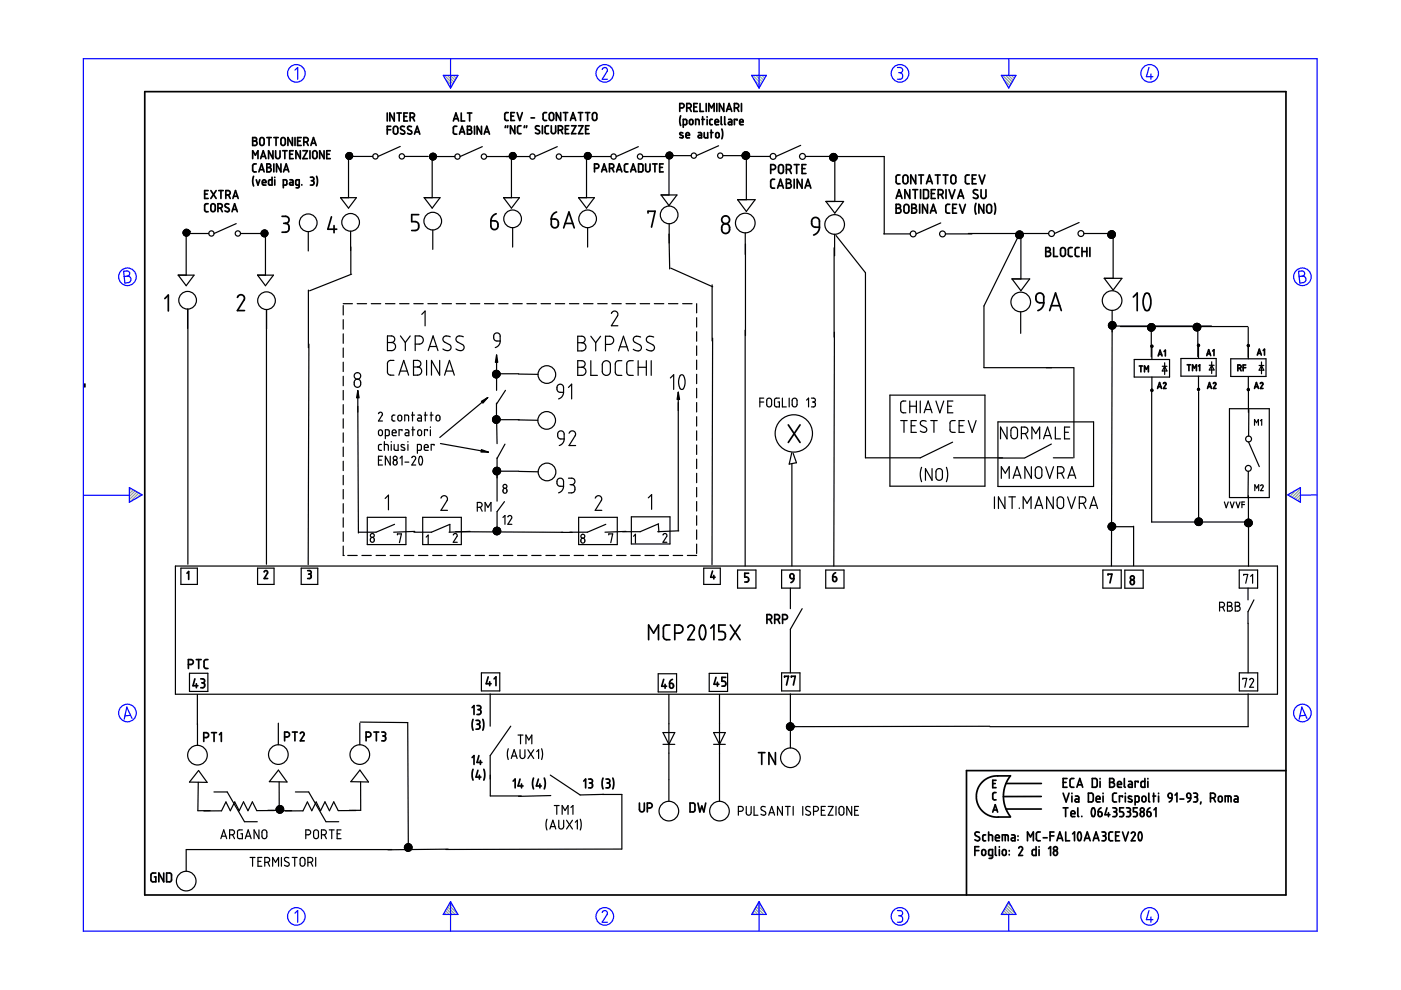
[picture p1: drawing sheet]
<svg xmlns="http://www.w3.org/2000/svg" width="297mm" height="210mm" viewBox="0 0 297 210" stroke-linecap="round" stroke-linejoin="round" font-family="sans-serif">
<g fill="none" stroke="#6c9" stroke-width=".25">
<path d="M94.2 16l1.8 1.8M94.5 16.8l1.3 1.4M94.8 16l1.5 1.4M95.3 18.3l.3 .3M95.5 16l1 1M96.1 16l.6 .6M96.7 16l.3 .2M159.6 16l1.8 1.8M159.9 16.8l1.3 1.4M160.3 16l1.4 1.4M160.7 18.3l.3 .3M160.9 16l1 1"/>
<path d="M161.5 16l.6 .6M162.1 16l.2 .2M212.6 16l1.8 1.8M212.8 16.8l1.3 1.4M213.2 16l1.4 1.4M213.7 18.3l.2 .3M213.8 16l1 1M214.4 16l.7 .6M215.1 16l.2 .2M27.5 103.4h-.1M27.9 103.6l-.5 .4M28.3 103.8l-.9 .9"/>
<path d="M28.7 104.1l-1.3 1.2M29 104.3l-1.6 1.6M29.4 104.5l-1.8 1.9M29.8 104.8l-.8 .8M273.4 104.7l-.3 .3M274.9 103.9l-1.4 1.3M275.7 103.6l-1.8 1.9M275.7 106.1l-.2 .3M275.7 105.5l-.6 .6M275.7 104.9l-1 1M275.7 104.2l-1.4 1.5M94 193.8v.1"/>
<path d="M94.2 193.5l.4 .4M94.4 193.1l.9 .8M94.7 192.7l1.2 1.2M94.9 192.3l1.6 1.6M95.1 191.9l1.9 1.9M95.4 191.5l.8 .8M159.4 193.8v.1M159.6 193.5l.4 .4M159.9 193.1l.8 .8M160.1 192.7l1.2 1.2M160.3 192.3l1.6 1.6M160.5 191.9l1.9 1.9"/>
<path d="M160.8 191.5l.8 .8M212.3 193.8v.1M212.6 193.5l.4 .4M212.8 193.1l.8 .8M213 192.7l1.2 1.2M213.2 192.3l1.6 1.6M213.5 191.9l1.8 1.9M213.7 191.5l.8 .8"/>
</g>
<g fill="none" stroke="#000" stroke-width=".36">
<path d="M30.7 19.4h241.9v170.4h-241.9zM53.6 29.2h.6l.2 .2-.1 .4-.3 .1 .4 .1 .1 .3-.1 .4-.2 .1h-.6zM53.6 29.9h.4M53.6 33.6v-1.6l.5 .9 .6-.9v1.6M53.8 37.4l-.2 .9 .2 1.1M54.3 34.8h-.5l-.2 .3v1.2l.7 .1M54.3 38.1l.4 1.1 .4-1.1M54.9 36.4l.6-1.6 .5 1.6M55 36h.9M55.2 29.3l.4-.1 .4 .3v.9l-.3 .4h-.4l-.2-.3zM55.3 33.6l.5-1.6 .6 1.6M55.4 33.2h.8"/>
<path d="M55.6 38.7h.8l-.2-.5-.2-.1-.3 .2-.1 .7 .2 .2h.6M56.6 34.8h.5l.3 .3v.2l-.4 .2 .3 .1 .2 .3-.3 .5h-.6zM56.6 29.2h.9M56.6 35.5h.4M57 29.2v1.6M57.7 37.6v1.6h-.6l-.2-.2 .1-.8 .7-.1M57.9 32v1.6l-1-1.6v1.6M58.1 29.2h.9M58.1 34.8v1.6M58.3 37.6v.1M58.3 38.1v1.1M58.4 32v1.3l.4 .3h.3l.3-.3v-1.3"/>
<path d="M58.5 29.2v1.6M59.6 34.8v1.6l-1-1.6v1.6M59.7 29.3l.5-.1 .3 .3v.9l-.3 .4h-.4l-.2-.3v-1zM59.9 32h1M60.1 39.2l.7-.1v-.8l-.1-.1-.6-.1v1.7M60.1 36.4l.6-1.6 .5 1.6M60.3 36h.8M60.4 32v1.6M61.4 32.7h.6M61.5 38.1h.5l.1 .2v.9h-.4a.28 .28 0 0 1-.3-.2 .28 .28 0 0 1 .3-.3h.4M62 29.2v1.6l-1-1.6v1.6M62.2 32h-.8v1.6h.8"/>
<path d="M62.5 29.2v1.6M63.1 29.9h.6M63.4 39.2l-.7-.1 .1-.9 .6-.1v1.5l-.2 .2h-.4M63.7 32v1.6l-1-1.6v1.6M63.9 29.2h-.8v1.6h.8M64 39.2h.1M64.2 32h1l-1 1.6h1M64.4 30.1h.5l.4-.2v-.4l-.1-.3h-.8v1.6M65 30.1l.3 .7M65.7 32v1.6M65.8 37.6h.5a.37 .37 0 0 1 .3 .4 .37 .37 0 0 1-.4 .3M65.9 30.8l.6-1.6 .5 1.6"/>
<path d="M66 38.3h.2M66.1 30.4h.8M66.2 38.3l.3 .2v.5l-.2 .2h-.5M66.4 32.1l.4-.1 .4 .3v1l-.3 .3h-.4l-.2-.3zM67.1 37.4l.2 .7-.2 1.3M68.7 32v1.6l-.9-1.6v1.6M69.3 32.7h.5M70 32h-.7v1.6h.7M82.1 24v1.7M82.1 27.5h.7M82.8 26.8h-.7v1.6M83.5 27l.5-.2 .3 .3v.9l-.3 .4h-.3l-.3-.3z"/>
<path d="M83.6 24v1.7l-.9-1.7v1.7M84.2 24h.9M84.6 24v1.7M85.6 24.7h.6M85.7 26.9l-.6-.1-.2 .4 .1 .2 .7 .4 .1 .5-.5 .1-.4-.1M86.4 24h-.8v1.7h.8M87 24.9h.5l.3-.2 .1-.4-.2-.3h-.7v1.7M87.2 26.9l-.6-.1-.2 .4 .8 .6 .1 .5-.5 .1-.4-.1M87.5 24.9l.4 .8M87.9 28.4l.6-1.6 .5 1.6M88.1 28h.8M96.1 25.7l.6-1.7 .5 1.7"/>
<path d="M96.3 25.2h.8M96.9 26.8h-.6l-.2 .3 .1 1.2 .7 .1M97.4 28.4l.6-1.6 .5 1.6M97.6 28h.8M97.8 24v1.7h.7M99.1 26.8l.7 .1a.38 .38 0 0 1 .1 .4 .38 .38 0 0 1-.3 .2l.3 .2 .1 .5-.3 .2h-.6zM99.1 24h.9M99.1 27.5h.5M99.6 24v1.7M100.6 26.8v1.6M102.1 26.8v1.6l-.9-1.6v1.6M102.7 28.4l.5-1.6 .6 1.6"/>
<path d="M102.8 28h.8M107.2 26.7l-.1 .4M107.7 26.7l-.1 .4M107.8 23.9h-.6l-.2 .3 .1 1.2 .2 .1h.5M108.3 24.6h.6M109.1 23.9h-.8v1.6h.8M109.2 26.7v1.6l-1-1.6v1.6M109.6 23.9l.6 1.6 .5-1.6M110.5 26.7h-.5l-.3 .3 .1 1.2 .2 .1h.5M111.2 26.7l-.1 .4M111.7 26.7l-.1 .4M112.6 25h.7"/>
<path d="M114.3 26.8l-.5-.1-.2 .1-.1 .3 .9 .6v.5l-.5 .1-.4-.1M115 26.7v1.6M115.9 23.9h-.5l-.3 .3 .1 1.2 .2 .1h.5M116.3 26.7h-.5l-.2 .3v1.2l.2 .1h.5M116.6 24l.4-.1 .3 .2 .1 1-.3 .4h-.4l-.2-.2v-1.1zM116.9 26.7v1.3l.3 .3h.3l.3-.2v-1.4M118.4 27.6h.5l.3-.2 .1-.4-.1-.2-.8-.1v1.6M118.9 23.9v1.6l-1-1.6v1.6M118.9 27.6l.4 .7M119.4 23.9h1M119.9 27.4h.5M119.9 23.9v1.6"/>
<path d="M120.6 26.7h-.7v1.6h.7M120.9 25.5l.6-1.6 .6 1.6M121.1 25.1h.8M121.2 26.7h.9l-.9 1.6h.9M122.6 23.9h.9M122.7 26.7h.9l-.9 1.6h.9M123.1 23.9v1.6M124.1 23.9h1M124.2 27.4h.5M124.6 23.9v1.6M124.9 26.7h-.7v1.6h.7M125.7 24.1l.5-.2 .3 .3v1l-.3 .3h-.3l-.3-.2z"/>
<path d="M126 35.7l.8-.1 .2-.4-.2-.3-.8-.1v1.6M127.6 36.4l.5-1.6 .6 1.6M127.7 36h.8M129.2 35.7l.8-.1 .2-.4-.2-.4h-.8v1.6M129.8 35.7l.4 .7M130.7 36.4l.6-1.6 .5 1.6M130.9 36h.8M133.1 34.8h-.4l-.3 .3v1.1l.3 .2h.4M133.7 36.4l.6-1.6 .5 1.6M133.9 36h.8M135.4 34.8h.6l.3 .2v1.2l-.2 .2h-.7zM136.9 34.8v1.3l.4 .3 .5-.3v-1.3"/>
<path d="M138.4 34.8h.9M138.9 34.8v1.6M139.9 35.5h.5M140.6 34.8h-.7v1.6h.7M144.1 22.9l.8-.1 .2-.3-.2-.4-.8-.2v1.7M144.3 24.6l-.2 .7 .2 1.3M144.8 28.2h-.1a.28 .28 0 0 0-.5-.1 .28 .28 0 0 0 .1 .5l.4 .2a.34 .34 0 0 1-.1 .5 .34 .34 0 0 1-.4-.2h-.1M144.9 26.4l.7-.1v-.8l-.1-.2h-.6v1.7M145.4 28.7h.8l-.1-.5-.3-.1-.3 .2-.1 .7 .2 .2h.6M145.6 22.9l.8-.1 .2-.4-.1-.3-.3-.2h-.6v1.7M146.2 22.9l.4 .7M146.3 25.4h.5l.1 .8a.37 .37 0 0 1-.4 .2 .37 .37 0 0 1-.3-.3z"/>
<path d="M147.1 22.7h.6M147.5 26.4v-1.1l.7 .1v1M147.8 21.9h-.7v1.7h.7M148.1 28.1h.4l.2 .2v.9h-.4a.28 .28 0 0 1-.3-.2 .28 .28 0 0 1 .3-.3h.4M148.4 21.9v1.7h.8M148.8 25.3h.6M149 24.7v1.7M149.3 28.1v.9l.2 .2h.6v-1.1M149.7 21.9v1.7M149.9 24.7v.1M149.9 25.3v1.1M150.3 23.6v-1.7l.6 1 .5-1v1.7"/>
<path d="M150.6 28.1h.6M150.8 27.6v1.6M151 25.3h-.3l-.2 .2v.8l.5 .1M151.6 25.9h.7l-.1-.5-.3-.1-.3 .2v.7l.2 .2h.5M151.8 28.3l.3-.2 .4 .3v.5l-.3 .3-.4-.2zM152 21.9v1.7M152.9 24.7v1.6l.2 .1M153 27.4l.2 .7-.2 1.3M153.5 21.9v1.7l-1-1.7v1.7M153.6 24.7v1.6l.2 .1M154 23.6l.6-1.7 .6 1.7M154.2 23.2h.8"/>
<path d="M154.5 25.3h.5l.2 .2v.9h-.5a.29 .29 0 0 1-.3-.2 .29 .29 0 0 1 .3-.3h.5M155.7 22.9l.8-.2 .1-.2-.1-.4-.8-.2v1.7M156.3 22.9l.3 .7M156.3 25.5v-.2h-.6v1.1M156.8 25.9h.8l-.2-.5h-.5l-.1 .8 .2 .2h.6M157.2 21.9v1.7M163.4 35.9l.9-.1 .1-.3-.1-.4-.9-.2v1.9M164.2 38h-.5l-.3 .4v1.3l.3 .2h.5M164.9 39.9l.6-1.9 .6 1.9M165 39.4h.9M165.2 35.1l.4-.2 .5 .3v1.2l-.3 .3-.3 .1-.4-.3v-1.1zM166.7 35.9l.9-.1 .2-.3-.2-.4-.9-.2v1.9"/>
<path d="M166.7 38h.7l.2 .3v.4l-.4 .2h.4l.2 .4-.1 .4-.3 .2h-.7zM166.7 38.9h.5M167.3 35.9l.5 .9M168.4 34.9h1M168.4 38v1.9M168.9 34.9v1.9M170.1 38v1.9l-1.1-1.9v1.9M170.1 35.8h.6M170.7 39.9l.6-1.9 .6 1.9M170.8 39.4h.9M170.9 34.9h-.8v1.9h.8M190.8 37.1h-.6l-.2 .4 .1 1.3 .2 .2h.5"/>
<path d="M191.5 37.3l.6-.2 .4 .4v1.1l-.4 .4-.4-.1-.2-.3zM194.1 37.1v1.9l-1-1.9v1.9M194.8 37.1h1M195.3 37.1v1.9M196.4 39l.7-1.9 .6 1.9M196.6 38.5h.9M198.3 37.1h1M198.8 37.1v1.9M200 37.1h1M200.5 37.1v1.9M201.8 37.3l.5-.2 .3 .4v1.1l-.4 .4-.4-.1-.2-.3v-1zM205.5 37.1h-.6l-.2 .4 .1 1.3 .2 .2h.5"/>
<path d="M206.1 37.9h.7M207 37.1h-.9v1.9h.9M207.6 37.1l.6 1.9 .6-1.9M43.4 41.1h.6M44.1 43.2h-.5l-.2 .3v1.2l.2 .2h.5M44.1 40.4h-.7v1.7h.7M44.7 40.4l1.1 1.7M44.8 43.3l.4-.1 .4 .3v1l-.2 .4h-.4l-.3-.3zM45.8 40.4l-1.1 1.7M46.2 44.1l.7-.1 .2-.3-.1-.3-.3-.2h-.5v1.7M46.4 40.4h.9M46.8 44.1l.3 .8"/>
<path d="M46.8 40.4v1.7M47.9 41.3h.7l.2-.3-.1-.5-.8-.1v1.7M48.4 41.3l.4 .8M48.5 43.3l-.6-.1-.2 .4 .1 .3 .7 .3 .1 .5-.4 .2-.5-.2M49.2 44.9l.5-1.7 .6 1.7M49.3 44.4h.8M49.4 42.1l.5-1.7 .6 1.7M49.5 41.6h.8M59.8 45.9h1l.4 .4 .1 .5-.2 .3-.6 .2M60.2 47.3h.3M60.5 47.3l.7 .5 .1 .9-.5 .5h-1M70.3 46l-.8 2.6h1.9"/>
<path d="M70.8 47.8v1.5M88.8 45.5h-1.5v1.5h1l.3 .2 .2 .4v.7l-.3 .4-1.2 .2M104.1 46.8h.8l.6 .4 .1 .8-.3 .5-.6 .2-.5-.3-.1-.5zM105.2 45.3l-.9 .7-.2 .8M116.9 46.4h.8l.5 .3 .2 .9-.4 .6-.5 .1-.5-.3-.1-.4zM118 45l-.8 .6-.3 .8M119.5 48.3l1.1-3.3 1.2 3.3M119.8 47.4h1.6M137.4 45.2v-.4h1.5l-.8 3.4M153.2 47.7l.3-.2 .5-.1 .6 .4 .1 1.1-.4 .5-.7 .1-.4-.3-.2-1zM172.3 46.4l.7-.3 .5 .3 .2 .4v1.4h-.9l-.5-.3-.2-1.1zM173.7 48.2l-.3 1-.9 .6"/>
<path d="M190 43.3l.7 .1 .2 .2-.1 .5-.3 .1 .4 .1 .1 .3-.1 .4-.3 .2h-.6zM190 44.2h.5M190 42.1l.6-1.9 .6 1.9M190.2 41.6h.9M191.8 43.5l.4-.2 .5 .3v1.2l-.3 .4-.5-.1-.2-.3zM192.9 40.2v1.9l-1-1.9v1.9M193.3 43.3l.7 .1 .2 .2v.4l-.4 .2 .4 .1 .2 .3-.1 .4-.3 .2h-.7zM193.3 44.2h.5M193.5 40.2h1.1M194 40.2v1.9M195 43.3v1.9M195.2 40.2v1.9"/>
<path d="M195.8 40.2h.8l.2 .3v1.2l-.2 .4h-.8zM196.6 43.3v1.9l-1-1.9v1.9M197.3 45.2l.6-1.9 .6 1.9M197.4 44.7h.9M197.5 41h.6M198.3 40.2h-.8v1.9h.8M198.9 41.3h.6l.4-.2 .1-.4-.3-.4-.8-.1v1.9M199.5 41.3l.5 .8M200.6 40.2v1.9M201.2 40.2l.6 1.9 .7-1.9M201.4 43.3h-.5l-.4 .4 .1 1.3 .3 .2h.5M202 44.2h.6"/>
<path d="M202.8 43.3h-.8v1.9h.8M203.1 42.1l.6-1.9 .6 1.9M203.2 41.6h1M203.4 43.3l.7 1.9 .6-1.9M206.9 43.1l-.2 .8 .2 1.5M207.3 40.3h-.7l-.2 .4 .9 .7v.5l-.5 .2-.4-.2M208 40.2v1.5l.4 .4 .4-.1 .2-.3v-1.5M208.6 43.3v1.9l-1.1-1.9v1.9M209.3 43.5l.5-.2 .4 .3v1.2l-.3 .4h-.4l-.3-.3v-1.1zM210.9 43.1l.2 1-.2 1.3M221.7 52.5h.7l.3 .3-.1 .3-.4 .2 .4 .1 .2 .3-.3 .6-.8 .1zM221.7 53.3h.5"/>
<path d="M223.4 52.5v1.9h.8M225 52.7l.4-.2 .4 .3 .1 1.2-.3 .3-.4 .1-.3-.3zM227.3 52.5h-.5l-.3 .4v1.3l.2 .1 .6 .1M228.8 52.5h-.6l-.2 .3v1.4l.3 .2h.5M229.4 53.3h1M229.4 52.5v1.9M230.4 52.5v1.9M231.1 52.5v1.9M34.9 63.3l.8-.7v3.3M50.3 63.1l.3-.4 .3-.2h.4l.4 .3 .1 .7-1.5 2.3h1.5M219.8 62.4l.5-.3 .7 .2 .3 .6v1.3h-1l-.4-.3-.3-.5zM221.3 64.2l-.3 1-.4 .4-.6 .2"/>
<path d="M222.5 65.8l1.3-3.7 1.2 3.7M222.9 64.8h1.8M240.3 63l.8-.9v3.8M241.6 77.6h.6M241.9 77.6v1.2M242.7 78.8v-1.2l.4 .7 .4-.7v1.2M242.8 62.3l.3-.2 .4 .2 .5 1.2-.1 1.5-.3 .7-.3 .2-.4-.1-.2-.2-.3-1.1v-1.2zM245.6 75.5l.4-1.2 .4 1.2M245.7 75.1h.6M246.8 74.5l.3-.2v1.2M251.7 77.3h.7M252.1 77.3v1.3"/>
<path d="M252.8 78.6v-1.3l.4 .7 .5-.7v1.3M254.1 77.6l.3-.3v1.3M255.9 75.4l.4-1.3 .4 1.3M256 75h.6M257.1 74.4l.3-.3v1.3M262.4 78.1l.7-.1a.35 .35 0 0 0 0-.4 .35 .35 0 0 0-.3-.2h-.4v1.2M262.9 78.1l.2 .5M263.6 78h.5M264.1 77.4h-.5v1.2M266.6 75.3l.4-1.3 .4 1.3M266.7 74.9h.6M267.8 74.3l.3-.3v1.3"/>
<path d="M18 81.4v.6M167.1 90.1l2.5 3.7M169.6 90.1l-2.5 3.7M245.4 82.4l.5-1.3 .4 1.3M245.5 82h.6M246.7 81.3a.27 .27 0 0 1 .3-.2 .27 .27 0 0 1 .2 .4l-.5 .9h.5M256 82.4l.4-1.3 .4 1.3M256.1 82h.6M257.3 81.3a.27 .27 0 0 1 .3-.2 .27 .27 0 0 1 .2 .4l-.5 .9h.5M266 82.4l.4-1.3 .4 1.3M266.1 82h.6M267.2 81.3a.27 .27 0 0 1 .4-.2 .27 .27 0 0 1 .1 .4l-.5 .9h.6"/>
<path d="M39.6 121.5l.4-.3v1.7M41.6 139.8h1.1M42.1 139.8v1.9M44.1 139.8l-.5 .1-.3 .3v1.3l.2 .2h.6M56 121.3a.38 .38 0 0 1 .7-.2v.4l-.7 1.2h.7M65.2 121h.5l.2 .2v.4l-.3 .1M65.4 121.7h.2M65.6 121.7l.4 .2v.5l-.3 .3h-.5M137.5 135.6v-3.1l1.1 1.7 1-1.7v3.1M142 132.5h-.9l-.4 .6v2.2l.4 .3h.9M143.1 134.2h1l.5-.3 .2-.6-.3-.6-.4-.2h-1v3.1M145.8 133l.6-.5h.3l.4 .3 .1 .7-1.4 2.1h1.4"/>
<path d="M148.6 132.7l.2-.2 .5 .2 .3 1-.1 1.3-.2 .5-.3 .1-.4-.1-.3-1v-1.1zM150.7 133.2l.7-.7v3.1M151.1 121.1l-.4 1.3h.9M151.3 122v.7M153.8 132.5h-1.4v1.4l1.1 .1 .3 .5v.7l-.3 .3-1.1 .1M154.8 132.5l2.1 3.1M156.9 132.5l-2.1 3.1M158.7 121.5h-.8v.9h.6l.2 .3-.1 .6-.7 .1M162.6 131.3l.9-.1 .1-.3-.1-.4-.9-.2v1.9M163.2 131.3l.4 .9M164.3 131.3l.9-.1 .1-.4-.1-.3-.4-.2h-.5v1.9M164.9 131.3l.4 .9"/>
<path d="M165.9 131.3l.9-.1 .2-.3-.2-.4-.9-.2v1.9M167.6 121.8l.2-.2 .4 .2 .1 .9h-.5l-.2-.2zM168.3 122.7l-.1 .4-.5 .4M176.6 122.3h.5l.3 .2v.5l-.2 .3h-.4l-.2-.2zM177.2 121.4l-.5 .4-.1 .5M234.9 121.9v-.2h.9l-.5 1.9M39.9 140.9l1-.2 .1-.2-.1-.4-.4-.3h-.6v1.9M41.3 143.9l-.4 1.5h1.1M41.6 145v.8M42.6 143.9l.5 .1 .3 .3-.1 .4-.3 .1M42.8 144.8h.2M43 144.8l.4 .2v.5l-.3 .3h-.5"/>
<path d="M43.2 156.4h.6l.3-.2 .1-.4-.1-.3-.9-.2v1.9M44.9 155.3h1M45.4 155.3v1.9M46.5 155.8l.4-.5v1.9M60.3 156.3h.7l.3-.2 .1-.4-.2-.3-.9-.2v1.9M62 155.2h1M62.5 155.2v1.9M63.7 155.5l.3-.3 .5 .3v.3l-.8 1.3h.8M77.6 156.3h.7l.2-.2 .2-.4-.2-.3-.9-.2v1.9M79.3 155.2h1M79.8 155.2v1.9M80.9 155.2h.6l.2 .3v.4l-.4 .1"/>
<path d="M81.2 156h.1M81.3 156l.4 .3v.5l-.2 .3h-.6M100.1 150l.4-.4v1.9M100.3 152.5l-.2 .8 .2 1.5M100.9 152.7h.6l.2 .3-.1 .4-.3 .2M101.1 149.6h.6l.2 .2v.4l-.4 .3M101.1 153.6h.2M101.3 153.6l.4 .2v.5l-.2 .3h-.6M101.3 150.5h.2M101.5 150.5l.4 .2v.5l-.2 .3h-.6M102.4 152.5l.2 .9-.2 1.4M103.5 143.5l-.4 1.5h1"/>
<path d="M103.8 144.5v.9M104.8 143.9l.4-.4v1.9M140.7 144l-.4 1.5h1M141 145.1v.8M142 144.9l.7 .1 .1 .5-.2 .4h-.3l-.3-.2zM142.6 144l-.4 .3-.2 .6M151.8 143.6l-.4 1.5h1M152.1 144.7v.8M153.9 143.6h-.8v.8l.5 .1 .3 .3-.2 .6-.6 .1M160.8 159.6h1.4M161.5 159.6v2.5M164.4 159.6v2.5l-1.4-2.5v2.5"/>
<path d="M166.3 143.6v-.2h.9l-.4 1.8M167.8 143.6v-.2h.8l-.4 1.8M100.1 160.6l.4-.4v1.9M100.3 163.1l-.2 .8 .2 1.5M101.3 163.3l-.4 1.5h1.1M101.5 160.2l-.4 1.4h1.1M101.6 164.4v.8M101.9 161.2v.9M102.6 163.1l.2 .9-.2 1.4M108.8 165.6l.4-.4v1.8M110.3 165.2l-.5 1.4h1.1M110.6 166.2v.8"/>
<path d="M113.1 165l-.2 .9 .2 1.4M114.2 165.2l-.5 1.4h1.1M114.5 166.2v.8M115.4 165l.2 1-.2 1.3M123.8 165.6l.4-.4v1.8M124.8 165.2h.6l.2 .3-.1 .4-.3 .1M125 166h.2M125.2 166l.4 .2v.6l-.2 .2h-.6M127.8 165l-.1 .8 .1 1.5M128.5 165.2h.6l.2 .3-.1 .4-.3 .1M128.7 166h.2M128.9 166l.3 .2 .1 .6-.2 .2h-.6"/>
<path d="M129.9 165l.2 .8-.2 1.5M135.6 170.3v1.4l.4 .4 .6-.3v-1.5M137.2 171.3h.7l.3-.2 .1-.4-.2-.3-.9-.1v1.8M146.3 170.3h.7l.3 .2v1.3l-.2 .3h-.8zM148 170.3l.4 1.8 .4-1.2 .4 1.2 .4-1.8M207.5 179.5h-.8v1.9M207.6 176.5l-.7-.1-.2 .4 .1 .3 .8 .5 .1 .5-.5 .2-.5-.2M209 177h-.4l-.2 .3v.8l.6 .2M209.6 177l.8 .1v1.2M209.6 176.4v1.9M210.5 166.1h.5M210.5 172.2l.5-1.6 .5 1.6"/>
<path d="M210.6 171.7h.8M211.1 177.6h.8l-.2-.5-.3-.1-.2 .2-.1 .8 .2 .3h.6M211.1 179.5v1.7l.2 .2M211.2 168h-.4l-.3 .3v1.1l.7 .2M211.2 165.4h-.7v1.6h.7M211.9 179.5v.1M212.5 178.3v-1.3l1.2 .1 .1 1.2M213.1 177v1.3M213.3 166.1h7.5M213.3 171.5h7.5M214.2 164.5h-3.5l-.9 .3-.9 .5-.7 .6-.7 .9-.4 1-.1 1.1 .1 1.1 .4 .9 .7 1 .8 .6 .8 .5 .9 .2h3.5M214.2 164.5l-1 1.7-.5 2.2 .1 1.3 .3 1.3 1.1 2.1"/>
<path d="M214.5 177h.5l.2 .2v1.1h-.5a.32 .32 0 0 1-.3-.4 .32 .32 0 0 1 .3-.3h.5M215.8 177.2v.1M215.8 178.1v.1M216 179.8l.3-.3 .4 .2 .1 .4-.8 1.3h.8M217.8 178.3v-1.9l.7 1 .6-1v1.9M219.7 179.5v1.9l-.7-.1-.2-.2 .1-.8 .8-.2M220.3 179.5v.1M220.6 176.4h-.6l-.3 .3 .1 1.4 .8 .2M220.8 168.9h-8.1M221.2 177.6h.8M222.3 179.9l.4-.4v1.9M222.6 177.2h.9"/>
<path d="M223.5 176.4h-.9v1.9M224.1 178.3l.6-1.9 .6 1.9M224.3 177.7h.8M225.4 165.9h.6M225.4 168.2l.6 1.8 .7-1.8M225.4 171.3h1M225.9 171.3v1.8M226 176.4v1.9h.8M226.2 165.1h-.8v1.8h.8M227.1 172.5h.8l-.1-.5-.4-.1-.3 .2v.8l.2 .2h.6M227.3 168.2v.1M227.3 168.8v1.2"/>
<path d="M227.4 176.8l.4-.4v1.9M227.7 165.1h-.6l-.2 .3v1.4l.3 .1h.5M228 168.8h.5l.2 .2v1h-.5a.31 .31 0 0 1-.3-.3 .31 .31 0 0 1 .3-.3h.5M228.3 166.9l.6-1.8 .7 1.8M228.5 166.4h.9M228.5 171.3v1.7l.2 .1M228.7 176.5a.55 .55 0 0 1 .6 .7l-.1 .8a.35 .35 0 0 1-.5 .2 .35 .35 0 0 1-.2-.5v-.6zM229.4 173.1h.1M229.9 178.3l.6-1.9 .6 1.9M230.1 177.7h.9M230.8 168.2h.7l.3 .3v1.2l-.3 .3h-.7zM231.6 165.1h.7l.3 .2v1.3l-.2 .3h-.8z"/>
<path d="M231.6 171.4a.53 .53 0 0 1 .5 .2 .53 .53 0 0 1 .1 .5l-.1 .7a.34 .34 0 0 1-.4 .3 .34 .34 0 0 1-.3-.4v-.6zM231.8 178.3l.6-1.9 .6 1.9M231.9 177.7h.9M232.4 169.4h.8v-.3l-.2-.3-.5 .1-.1 .9 .2 .2h.6M232.8 172.1h.6l.2 .2 .1 .5-.2 .3h-.3l-.3-.1zM233.2 165.1v.1M233.2 165.7v1.2M233.4 171.3l-.4 .3-.2 .5M233.6 176.4h.6l.2 .3v.4l-.4 .1M233.8 177.2h.2M233.9 168.2v.1M233.9 168.8v1.2"/>
<path d="M234 177.2l.4 .2v.6l-.2 .2-.6 .1M234.7 171.3l-.4 1.4h1M235 172.3v.8M235.3 165.1h.6l.3 .3-.1 .4-.3 .1 .4 .1 .1 .3-.1 .4-.3 .2h-.6zM235.3 165.9h.5M235.9 176.4h-.6l-.2 .3 .1 1.4 .7 .2M235.9 171.3h.7l.1 .2 .1 .3-.4 .3M236.2 172.1h.2M236.4 172.1l.3 .2 .1 .5-.3 .3h-.6M236.5 177.2h.7M236.7 168.2h-.5l-.3 .3v1.3l.3 .2h.5M236.9 166.3h.9l-.2-.5-.3-.1-.3 .1-.1 .9 .2 .2h.7"/>
<path d="M237.4 176.4h-.9v1.9h.9M238 169v-.2h-.7v1.2M238 176.4l.6 1.9 .6-1.9M238.2 171.3h-.8v.8h.6l.2 .4-.1 .6h-.7M238.4 165.1v1.7l.2 .1M238.6 168.2v.1M238.6 168.8v1.2M238.8 171.3h.5l.3 .2v.4l-.3 .2M239.1 172.1h.2M239.3 172.1l.4 .3-.1 .5-.2 .2h-.6M239.3 165.7h.5l.3 .2v1h-.6a.31 .31 0 0 1-.3-.3 .31 .31 0 0 1 .3-.3h.6M239.9 176.7l.3-.3 .4 .2 .1 .4-.8 1.3h.8"/>
<path d="M239.9 168.9l-.2-.1a.29 .29 0 0 0-.4 .1 .29 .29 0 0 0 .1 .4l.5 .2a.33 .33 0 0 1 0 .5 .33 .33 0 0 1-.5 0l-.2-.1M240.7 170l.7-.1 .1-.9-.2-.2h-.6v1.9M241.1 171.3h-.8v.8h.6l.2 .3-.1 .7h-.7M241.3 165.9v-.2h-.6v1.2M241.5 176.5a.55 .55 0 0 1 .6 .7l-.1 .8a.35 .35 0 0 1-.4 .2 .35 .35 0 0 1-.2-.5l-.1-.6zM241.9 172.3l.2-.2 .4 .2 .1 .5-.1 .2-.4 .1-.2-.1zM242.2 169l.2-.2 .4 .1 .2 .8-.2 .2-.4 .1-.3-.2zM242.7 165.1v1.8h-.6l-.2-.2 .1-.9 .2-.1h.5M243.2 172.1l.7 .2v.7l-.4 .1-.2-.1zM243.4 165.1v.1M243.4 165.7v1.2M243.6 168.2v1.6l.2 .2"/>
<path d="M243.8 171.3l-.4 .3-.2 .5M244.4 168.8h.6M244.6 168.2v1.8M244.7 171.7l.4-.4v1.8M245.6 168.2v.1M245.6 168.8v1.2M247.7 168.4l.3-.2 .4 .1 .1 .9-.7-.1zM248.5 169.2l-.2 .5-.4 .3M249.1 168.6l.4-.4v1.8M250.2 169.4h.8M251.7 168.3l.3-.1 .3 .1 .2 .9h-.6l-.2-.2zM252.5 169.2l-.2 .5-.5 .3"/>
<path d="M253.1 168.2l.7 .1 .1 .4-.4 .3M253.3 169h.2M253.5 169l.4 .2v.5l-.2 .3h-.6M254.6 170l-.1 .5M256.6 169.2l.9-.1 .2-.3-.1-.4-.4-.2h-.6v1.8M257.3 169.2l.4 .8M258.4 169l.2-.2 .4 .1 .1 .8-.1 .2-.4 .1-.3-.2zM259.8 170v-1.2l1.1 .1 .1 1.1M260.4 168.8v1.2M261.7 168.8h.6l.2 .3v.9h-.6a.31 .31 0 0 1-.3-.3 .31 .31 0 0 1 .3-.3h.6M272.6 163.4h-67.7v26.4M33 185.1h-.6l-.4 .2v1.3l.2 .3 .8 .1v-1.1h-.3"/>
<path d="M34.7 185.1v1.9l-1-1.9v1.9M35.3 185.1h.8l.2 .3 .1 1.3-.3 .3h-.8zM206.7 180.3h.8M208.2 180.3l.4-.2 .4 .3v.6l-.3 .4-.5-.2zM210.4 181.4l-.7-.1-.1-1 .2-.2h.6v1.7l-.2 .2h-.5M211.9 180.1v1.3M212.6 180.3l.4-.2 .3 .3v.6l-.2 .4-.5-.2zM214 180.3v.1M214 181.2v.1M220.3 180.1v1.3"/>
<circle cx="153.8" cy="46.6" r=".83"/>
<circle cx="240" cy="123.4" r=".49"/>
<circle cx="240.1" cy="122.5" r=".42"/>
<circle cx="223.8" cy="179.9" r=".42"/>
<circle cx="242.2" cy="171.7" r=".42"/>
<circle cx="223.7" cy="180.9" r=".49"/>
</g>
<g fill="none" stroke="#00f" stroke-width=".25">
<path d="M17.7 12.4h261.6v185h-261.6zM62.5 14.9l.6-.6v2.5M94 16h3.1l-1.6 2.7zM95.5 12.4v6.3M127.7 14.7l.5-.4 .5 .3v.5l-1 1.7h1.1M159.4 16h3.1l-1.6 2.7zM160.9 12.4v6.3M190.3 14.3h.7l.3 .3v.6l-.5 .2M190.5 15.4h.3M190.8 15.4l.5 .3v.7l-.3 .4h-.7M212.3 16h3.1l-1.5 2.7zM213.9 12.5v3.5"/>
<path d="M243.6 14.3l-.5 2h1.4M244 15.7v1.1M26.2 57.5l.9-.1 .3 .3 .1 .5-.5 .3 .5 .2 .3 .4-.1 .3-.3 .5-.9 .1zM27 58.5l-.7 .1M275.3 57.5l.9-.1 .3 .3 .1 .5-.5 .3 .5 .2 .3 .4-.1 .4-.2 .3-1 .2zM276.1 58.5l-.7 .1M17.8 105h9.6M27.4 103.4l2.7 1.5-2.7 1.6zM273 104.9l2.7-1.5v3.1zM279.3 104.9l-3.6 .1M27.7 151.7l-1.2 .1M28 152.3l-1.1-2.4-.6 2.6"/>
<path d="M276.8 151.7l-1.2 .1M277.1 152.3l-1.1-2.4-.6 2.6M62.5 193.6l.6-.5v2.4M95.5 191.2v6.2M95.5 191.2l1.6 2.7h-3.1zM127.7 193.5l.1-.3 .5-.1 .5 .4-.1 .4-1 1.6h1.1M160.9 191.2v6.2M160.9 191.2l1.6 2.7h-3.1zM190.3 193.1h.6l.4 .2v.5l-.5 .4M190.5 194.2h.3M190.8 194.2l.5 .3v.7l-.4 .3h-.6M213.9 193.9v3.5"/>
<path d="M213.9 191.2l1.5 2.7h-3.1zM243.6 193.1l-.5 1.9h1.4M244 194.4v1.1"/>
<circle cx="62.8" cy="15.6" r="1.87"/>
<circle cx="128.2" cy="15.6" r="1.87"/>
<circle cx="190.8" cy="15.6" r="1.87"/>
<circle cx="243.8" cy="15.6" r="1.87"/>
<circle cx="27" cy="58.7" r="1.87"/>
<circle cx="276.1" cy="58.7" r="1.87"/>
<circle cx="27" cy="151.2" r="1.87"/>
<circle cx="276.1" cy="151.2" r="1.87"/>
<circle cx="62.8" cy="194.3" r="1.87"/>
<circle cx="128.2" cy="194.3" r="1.87"/>
<circle cx="190.8" cy="194.3" r="1.87"/>
<circle cx="243.8" cy="194.3" r="1.87"/>
</g>
<g fill="none" stroke="#000" stroke-width=".25">
<path d="M73.4 33.4l1-1-1 1M73.8 32.4l-.4 .4M73.9 32.9v9M73.9 32.3l-.6 .6M74 33.2h5M74 33.5l-.2 .3M74 33.3l-.3 .4M74 32.9l-.5 .6M74 32.3l-.7 .8M74.1 32.3l-.8 .8M74.1 32.3l-.1 .1M74.3 32.4l-1 .9"/>
<path d="M74.3 32.4l-.9 .9M74.5 32.5l-1 1M74.5 32.5l-.5 .5M74.6 32.6l-1 1M74.7 32.7l-1 1M74.7 33.4l-.3 .3M74.7 32.8l-.7 .6M74.7 32.9l-.8 .9M74.7 33.3l-.4 .5M74.8 33l-.8 .8M74.8 33.1l-.7 .7M74.8 32.9l-.8 .7"/>
<path d="M84.9 31.1l-4.7 2.1M85.8 33.2h5M91.4 33.2h5M91.5 32.6l-.3 .3M91.6 32.5l-.5 .5M91.6 32.9v9M91.7 32.5l-.6 .6M91.8 32.5l-.7 .7M91.9 32.5l-.8 .8M92 32.5l-.9 .9M92.1 32.5l-1 1M92.1 32.6l-.9 .9"/>
<path d="M92.2 32.6l-1 1M92.2 32.6l-1 1.1M92.3 32.7l-1 1M92.4 32.7l-1.1 1.1M92.4 33.6l-.2 .2M92.4 32.8l-1 1M92.4 32.9l-1 .9M92.5 32.9l-1 1M92.5 33.4l-.5 .5M92.5 33l-.9 .9M92.5 33.2l-.7 .7M92.5 33.3l-.6 .6"/>
<path d="M92.5 33.1l-.8 .8M102.3 31.1l-4.7 2.1M103.2 33.2h9.1M108.4 32.9v9M108.5 32.4l-.5 .4M108.6 32.4l-.6 .5M108.7 32.3l-.7 .8M108.8 32.3l-.8 .8M108.9 32.4l-.9 .8M108.9 32.4l-.9 .9M109 32.4l-.9 1M109.1 32.4l-1 1"/>
<path d="M109.2 32.5l-1 1M109.3 32.6l-1.1 1M109.3 32.6l-1 1M109.3 32.7l-.9 1M109.4 33.3l-.5 .4M109.4 32.8l-.9 .9M109.4 32.9l-.9 .9M109.4 33.2l-.5 .6M109.4 33.1l-.7 .7M109.4 33l-.8 .8M118.2 31.1l-4.7 2.1M119.1 33.2h5"/>
<path d="M124.3 32.4l-.3 .3M124.4 32.9v9M124.5 33.2h5M124.5 33.6l-.1 .1M124.5 33.4l-.3 .3M124.5 32.8l-.5 .6M124.5 32.6l-.6 .6M124.5 33.7v.1M124.5 33.6l.8-.8-1 .9M124.5 32.9l-.5 .5M124.5 32.3l-.6 .6M124.5 32.3l-.6 .7"/>
<path d="M124.6 32.3l-.1 .1M124.7 32.3l-.8 .8M124.8 32.4l-.3 .2M124.9 32.4l-1 .9M124.9 32.4l-.4 .5M125 32.4l-1 1.1M125.1 32.5l-.6 .5M125.1 32.5l-1 1M125.2 32.6l-1.1 1M125.2 32.7l-1 .9M125.2 32.7l-.7 .7M125.2 33.4l-.3 .3"/>
<path d="M125.3 33.2l-.5 .6M125.3 33l-.8 .8M125.3 33.1l-.6 .7M125.3 32.9l-.8 .9M135.3 31.1l-4.6 2.1M141.3 32.6h.1M141.3 33.1v.2M141.3 32.8l-.1 .1M141.5 32.4l-.1 .1M141.5 33h5M141.6 32.3l-.3 .3M141.8 32.4v8.9"/>
<path d="M141.8 32.3l-.6 .5M141.9 32.2l-.6 .7M142 32.3l-.8 .7M142.1 32.3l-.9 .8M142.2 32.3l-.9 .9h-5.1M142.2 32.3l-.9 .9M142.3 32.4l-1 1M142.4 32.4l-1 1M142.4 32.4l-1 1.1M142.5 32.5l-1.1 1M142.5 32.6l-1 .9M142.6 32.6l-1 1"/>
<path d="M142.6 33.3l-.4 .3M142.6 32.7l-1 .9M142.6 33.1l-.6 .6M142.6 32.9l-.7 .8M142.6 33l-.6 .7M142.6 32.8l-.8 .9M152.4 30.9l-4.7 2.1M153.3 33h5M157.5 32.5h.1M157.7 32.5l-.4 .4M157.7 33.2h5.6M157.9 32.5l-.6 .6"/>
<path d="M157.9 32.2l-.5 .6M158 32.2l-.4 .3M158.1 32.5l-.7 .7M158.1 33l-.6 .5M158.1 32.7l-.6 .7M158.1 33.5l-.2 .3M158.1 32.2l-.8 .8M158.1 32.5h.1M158.2 32.2l-.3 .3M158.2 32.4v9.9M158.2 32.2l-.1 .1M158.3 32.5l.3-.2-1.2 1.1"/>
<path d="M158.4 32.2l-.4 .3M158.4 32.5l-.3 .3M158.4 32.2l-1 1.1M158.6 32.5l-.5 .5M158.6 32.4l-.1 .1M158.7 32.4l-1.2 1.1M158.7 32.5h.1M158.8 33.4l-.2 .2M158.8 32.5l-1.2 1.1M158.8 32.5l-.7 .7M158.9 32.6l-1.1 1.1 .3-.3M158.9 32.7l-.8 .7"/>
<path d="M158.9 33.3l-.5 .4M158.9 32.9l-.9 .9M158.9 33.1l-.7 .7M158.9 33l-.7 .8M158.9 32.8l-.8 .8M169.8 30.8l-5.3 2.4M170.8 33.2h5.6M176.5 32.6l-.6 .5M176.6 32.6l-.7 .6M176.7 33.2h10.8v16.4M176.7 32.5l-.8 .9M176.8 32.6l-.9 .8"/>
<path d="M176.8 33.4l-.6 .6M176.8 32.6h.1M176.9 32.6l-1 .9M177 32.6l-1.1 1M177 32.7v10M177.1 32.6l-1.1 1.1M177.1 32.7l-1.1 1.1M177.2 32.7l-1.1 1.2 1.1-1.1M177.3 32.9l-1.1 1.1M177.4 32.9l-.6 .5M177.4 33l-1.1 1M177.4 33.7l-.3 .4"/>
<path d="M177.4 33l-1 1.1M177.5 33.6l-.5 .5M177.5 33.2l-1 .9M177.5 33.1l-1 1M177.5 33.4l-.8 .7M177.5 33.3l-.8 .8M37.8 58.3h3.3l-1.6 2.3zM38.8 49.6l1-.9-.9 .9M39 49l-.2 .2M39 49l-.2 .3M39.2 49.5h5.1M39.4 48.6l-.5 .4"/>
<path d="M39.5 49.4v8.9M39.5 48.6l-.4 .4M39.6 48.6l-.8 .8M39.6 49l-.7 .7M39.9 48.7l-1 1M39.9 48.7l-.3 .3M40 48.8l-.3 .2M40 49l-.9 .9M40 48.8l-1 1M40.1 48.9l-1 1M40.1 48.9l-.1 .1M40.2 49.7l-.3 .3"/>
<path d="M40.2 49h-.1M40.2 49h.1M40.2 49l-1 1M40.2 49.6l-.4 .4M40.2 49.2l-.8 .8M40.2 49.1l-.9 .9M40.3 49.4l-.7 .7M40.3 49.3l-.8 .8M50.1 47.4l-4.7 2.1M51 49.5h5M54.6 58.3h3.4l-1.7 2.3zM55.6 49l-.2 .3"/>
<path d="M55.7 48.9l-.2 .1M55.8 48.8l-.4 .4M56 48.8l-.6 .6M56 49l-.6 .7M56.1 48.8l-.7 .7M56.2 49l-.8 .8M56.2 48.8l-.3 .2M56.3 48.8l-.9 .8M56.3 49.4v8.9M56.4 48.8l-.3 .2M56.4 48.8l-1 1M56.5 48.9l-1 1.1 .9-1"/>
<path d="M56.5 48.9l-.1 .1M56.6 49h-.1M56.6 49l-1 1 1-1M56.7 49.1l-1 1M56.8 49.7l-.5 .5M56.8 49.3l-.9 .9M56.8 49.2l-1 1M56.8 49.6l-.6 .6M56.8 49.4l-.8 .8M56.8 49.5l-.8 .7M65.4 49.1v4.1M72.2 41.9h3.4l-1.7 2.2z"/>
<path d="M74.3 49v4.1M74.4 52.4v5.6M74.5 58.1l-8.9 3.6M89.9 41.9h3.4l-1.7 2.2zM91.8 48.8v4.1M106.8 41.9h3.3l-1.7 2.2zM108.7 48.3v4.1M122.7 41.9h3.3l-1.6 2.2zM124.6 48.3v4.1M140.2 41.3h3.3l-1.7 2.3zM141.8 49.6l.2 7.4M141.9 47.4v4.1"/>
<path d="M142.2 56.9l8.9 3.9M156.4 42.3h3.7l-1.9 2.5zM158 49.4v4.5M158.1 51.7v19.5M175.1 42.7h3.8l-1.9 2.5zM176.8 52.5v67.5M177 49.7v4.6M177.2 49.9l6.3 7.9v39.3h11.6l6.9-3.4M187.4 49.6h5.6M199.5 47.3l-5.3 2.3M200.4 49.6h5.7M205.3 49.5h10.6"/>
<path d="M214.6 59.1h3.7l-1.8 2.5zM215.8 49l-.4 .4M215.9 49l-.5 .6M216.1 49.7l-7.5 15.2v13.1h19M216.1 49l-.8 .7M216.2 49l-.9 .8M216.3 49l-.9 .9M216.4 49l-1 1M216.5 49.2v9.9M216.5 49l-1.1 1.1M216.5 49.1l-1 1.1M216.6 49.1l-1.1 1.1"/>
<path d="M216.7 49.1l-1.2 1.2M216.7 49.5h5.6M216.7 49.2l-1.1 1.2M216.8 49.3l-1.2 1.1M216.8 49.4l-1.1 1.1M216.9 49.4l-1.1 1.1M216.9 49.5l-1 1M216.9 50l-.5 .5M216.9 49.6l-1 .9M217 49.7l-.9 .9M217 49.9l-.7 .7M217 49.7l-1 .9"/>
<path d="M228.8 47.2l-5.2 2.3M229.8 49.5h5.6M234.1 59h3.8l-1.9 2.5zM235.2 49.1l-.2 .2M235.5 48.9l-.6 .7M235.6 48.9l-.7 .7M235.7 48.9l-.8 .9M235.8 48.9l-.9 .9M235.9 49l-1 1M236 50.3l-.3 .2M236 49.6l-.8 .8M236 49l-1.1 1"/>
<path d="M236 49v10M236.1 49l-1.1 1.2 1.1-1.1M236.2 49.1l-1.1 1.1M236.2 49.2l-1.1 1.1M236.3 49.3l-1.1 1.1M236.3 50.2l-.2 .2M236.3 49.3l-.3 .4M236.4 50l-.5 .5M236.4 49.4l-1.1 1M236.4 49.4l-1 1.1M236.5 49.6l-1 .9M236.5 49.8l-.8 .7"/>
<path d="M236.5 49.8l-.5 .5M39.8 65.5v4.1M39.8 65.5v54.1M56.5 65.6v54M65.4 61.5l-.1 58.2M72.8 64.4h1.9M72.8 64.8v2M72.8 67.8v2M72.8 70.8v2M72.8 73.8v2M72.8 76.8v2M72.8 79.8v2"/>
<path d="M75.7 64.4h2M78.7 64.4h2M81.7 64.4h2M82.1 71.2h1.1l.5 .5-.1 .6-.6 .3 .6 .2 .2 .4v.5l-.4 .6h-1.3zM82.1 72.6h.9M83.5 76.4l-1 .1-.4 .5 .1 2.2 .4 .3h.9M84.6 79.5l1-3.1 1 3.1M84.7 64.4h2M84.9 78.7h1.5M84.9 71.2l1 1.4M85.9 72.6v1.7M87 71.2l-1.1 1.4"/>
<path d="M87.7 76.4l1.1 .1 .4 .4-.1 .7-.6 .2 .6 .2 .3 .6-.2 .6-.4 .3h-1.1zM87.7 77.8h.8M87.7 64.4h2M88 73h1l.5-.3 .2-.7-.3-.6-.4-.2h-1v3.1M89.4 66.7l.7-.7v3.1M90.4 76.4v3.1M90.7 64.4h2M90.8 74.3l1-3.1 1.1 3.1M91.1 73.5h1.5M93.2 76.4v3.1l-1.7-3.1v3.1M93.7 64.4h2M94.3 79.5l1-3.1 1 3.1"/>
<path d="M94.5 78.7h1.5M95.5 71.4l-1.2-.1-.2 .2-.2 .4 .2 .6 1.4 .7 .1 .4-.1 .4-.4 .3h-.4l-.8-.3M96.7 64.4h2M98.2 71.4l-1.1-.1-.3 .3-.1 .4 .2 .4 1.4 .8 .1 .5-.1 .4-.4 .2h-.4l-.8-.3M99.7 64.4h2M102.7 64.4h2M104.7 79.2l-.3 .3M104.7 78.7l-.1 .1M104.9 70.8l.6-.2 .4 .3 .1 1.4h-.8l-.4-.2-.1-.9zM104.9 79.2l-.4 .4M104.9 78.6l-.4 .4M105.1 78.5l-.6 .7"/>
<path d="M105.1 79.2l-.5 .6M105.2 79.7l-.4 .3M105.2 79.5l-.5 .4M105.2 78.8l-.7 .7M105.2 79.8l-.3 .3M105.2 79.1l-.1 .1M105.2 78.9l-.3 .3M105.2 79.2v.1M105.2 78.5l-.8 .8M105.3 79.2h4.7M105.3 75.2v7.6M105.4 79.2l-.7 .7"/>
<path d="M105.4 78.5l-.8 .7M105.4 78.5l-.2 .3M105.5 78.6l-.3 .4M105.6 78.6l-1.1 1.1M105.6 79.2l-.8 .8M105.7 78.7l-.5 .5M105.7 78.7l-1.1 1.1M105.7 64.4h2M105.8 79.2l-.8 .9M105.8 78.8l-.5 .4M105.8 78.8l-.6 .7M105.9 78.9l-.3 .3"/>
<path d="M105.9 78.9l-.7 .8M106 79l-.2 .2M106 79.1l-.8 .8M106 79.5l-.5 .6M106 79.2l-.8 .9M106 79.2h.1M106 79.5l-.7 .6M106 72.3l-.3 .9-.7 .5M106 79.3l-.8 .8M108.7 64.4h2M110 79.3l4.1 .1M111.7 64.4h2"/>
<path d="M114.7 64.4h2M117.7 64.4h2M120.7 64.4h2M122.5 71.3h1.1l.4 .4 .1 .4-.2 .4-.5 .2 .6 .2 .2 .5-.1 .7-.4 .3h-1.2zM122.5 76.5h1l.5 .4 .1 .4-.2 .4-.5 .2 .6 .2 .2 .5-.1 .6-.5 .4h-1.1zM122.5 72.7h.9M122.5 77.9h.9M123.7 64.4h2M125.3 71.3l1 1.4M125.3 76.5v3.1h1.4M126.3 72.7v1.7M126.7 64.4h2"/>
<path d="M127.3 71.3l-1 1.4M127.9 76.8l.5-.3h.4l.6 .6v1.8l-.5 .6-.6 .1-.5-.5-.1-1.9zM128.4 73h1.1l.4-.3 .2-.7-.3-.5-.5-.2h-.9v3.1M129.6 66.5l.6-.5h.4l.3 .3 .1 .6-1.4 2.2h1.4M129.7 64.4h2M131.1 74.4l1.1-3.1 1 3.1M131.4 73.5h1.5M131.8 76.5h-.9l-.3 .2-.1 .5 .1 2.1 .4 .3h.8M132.7 64.4h2M134.3 76.5h-1l-.4 .6 .1 2.2 .4 .3h.9M135.3 77.9h1.7M135.3 76.5v3.1"/>
<path d="M135.7 64.4h2M135.8 71.5l-1.1-.2-.3 .3-.1 .4 .2 .5 1.4 .8 .1 .3-.1 .5-.4 .3h-.4l-.8-.3M137 76.5v3.1M138.1 76.5v3.1M138.6 71.5l-1.1-.2-.4 .3-.1 .5 .2 .4 1.5 .8 .1 .5-.2 .3-.3 .3h-.4l-.9-.3M138.7 64.4h2M141.7 64.4h2M144.3 79.6l.2-.1 .4 .1 .3 1.1-.1 1.2-.2 .6-.3 .1-.4-.2-.3-1v-1zM144.7 64.4h2M147.7 64.4v1.9M147.7 67.4v1.9M147.7 70.3v2"/>
<path d="M147.7 73.3v2.1M147.7 76.3v2M147.7 79.4v1.9M151 60.4v11.9M151.1 71.7l-.1 48M158 70v50M216.4 66.1v4.6M227.7 78v19.1M235.2 69.5l1.2-1.1-1.2 1.1M235.6 68.2l-.5 .5M235.6 69.1h21.3M235.7 68.2l-.7 .6"/>
<path d="M235.8 65.8v4.6M235.8 69.4l-.2 50.6M235.8 68.2l-.8 .8M235.9 68.2l-.9 .9M236 69.6l-.2 .2M236 69.1l-.6 .6M236 68.2l-1 1M236.1 68.2l-.1 .1M236.1 68.2l-1 1M236.2 68.3l-1.1 1M236.2 68.3l-1.1 1.1M236.4 68.5l-1.1 1.1"/>
<path d="M236.5 68.5l-1.2 1.1M236.5 68.6l-.5 .6M236.5 69.3l-.3 .4M236.6 68.7l-1.1 1M236.6 69.2l-.5 .5M236.6 68.8l-.6 .6M236.6 68.8l-1 1 .4-.5M236.6 69l-.8 .8M236.6 69l-.6 .7M237.5 69.2h27.1M240.5 76.2h7.5v3.7h-7.5zM243.5 69.9h.1"/>
<path d="M243.7 69.9l-.1 .1 .2-.1M243.8 68.7l-.4 .4M243.9 68.6l-.6 .6M244 69.9l-.2 .2M244.1 68.6l-.8 .8M244.1 69.4v6.2M244.2 73.4v2.8M244.2 79.9v2.9M244.2 69.9l-.3 .3M244.3 68.6l-1 1M244.4 69.9l-.3 .3M244.4 68.7l-1 1"/>
<path d="M244.5 68.7l-1.1 1.1M244.6 68.8l-1.1 1.1M244.6 69.9l-.2 .3M244.7 68.9l-1 1M244.8 69l-.9 .9M244.8 69l-1.1 1.1M244.9 69.1l-.8 .8M244.9 69.6l-.6 .6M244.9 69.2l-1 1M244.9 69.3l-.8 .9M244.9 69.5l-.4 .4M244.9 69.4l-.5 .5"/>
<path d="M246.4 77.7h1M246.9 76.9v2.5M246.9 77.7l.5 1h-1zM250.4 76h7.5v3.8h-7.5zM253.3 68.7l-.2 .2M253.5 68.6l-.5 .4M253.5 70.1l1.1-1-1.1 1M253.7 68.6l-.7 .7M253.8 68.6l-.8 .7M253.9 68.6l-.9 .9M254 69.7v5.9M254 68.6l-1 .9"/>
<path d="M254.1 68.6l-1.1 1.1M254.1 73.2v2.8M254.1 79.8v2.7M254.1 69.9l-.2 .3M254.2 68.7l-1.1 1.1M254.3 68.7l-1.2 1.1M254.3 68.8l-1.1 1.1M254.4 68.8l-1.1 1.2M254.4 68.9l-1.1 1.1M254.5 68.9l-1.1 1.2M254.5 69.7l-.3 .3M254.6 69.5l-.6 .6"/>
<path d="M254.6 69.3l-.9 .9M254.6 69.2l-.9 .9M254.6 69.4l-.5 .5M256.4 77.4h1M256.9 76.7v2.5M256.9 77.4l.5 1h-1zM260.9 76.1h7.5v3.7h-7.5zM264.6 69.4l.1 6.7M264.7 79.8v2.8M267 77.5h.9M267.5 76.8v2.4M267.5 77.5l.4 1h-.9z"/>
<path d="M72.8 82.8v2M72.8 85.8v2M72.8 88.8v2M72.8 91.8v2M72.8 94.8v2M72.8 97.8v2M75.3 80.6l.6-.2 .4 .2 .2 .9-.3 .5-.5 .1-.5-.3-.1-.9zM75.9 86.1l.1 26.9M75.9 82.8v4.6M80.2 87.7l.3-.3h.3l.3 .4-.9 1.5h.9M80.2 97.6h.7M80.4 91.2l.3-.1 .4 .3v.7l-.3 .3-.5-.3z"/>
<path d="M80.9 94.2l-.4 .1-.3 .2 .1 .9 .6 .1M81.1 96.7h-.9v1.9h.9M81.5 94.2l.7 .1 .1 1.2M81.5 93.6v1.9M81.7 92.4l.8-.2v-.8l-.2-.3h-.6v1.9M82.7 96.7v1.9l-1-1.9v1.9M83 93.6v.1M83 94.2v1.3M83.2 91.8h.8l-.2-.6-.6 .1v.8l.2 .3h.6M83.5 97.7l.3-.1 .3 .1 .1 .5-.1 .3-.4 .1-.2-.1zM83.6 94.2v1l.2 .3h.6v-1.3M83.7 88h-.4l-.2 .3v.8l.6 .2"/>
<path d="M84.4 88.2l.4-.2 .3 .2 .1 .8-.2 .2-.3 .1-.3-.2zM84.8 97.2l.4-.5v1.9M85.2 91.3v-.2h-.6v1.3M85.7 94.3h-.3a.27 .27 0 0 0-.3 .1 .27 .27 0 0 0 .1 .3l.5 .3a.34 .34 0 0 1 0 .5 .34 .34 0 0 1-.5-.1h-.2M85.8 89.3v-1.3l.8 .2v1.1M85.9 98h.8M86 91.1h.5l.2 .3v1h-.5a.31 .31 0 0 1-.3-.3 .31 .31 0 0 1 .3-.3h.5M86.5 93.6v.1M86.5 94.2v1.3M87.2 88h.7M87.3 97l.4-.3 .4 .2v.3l-.8 1.4h.8M87.3 91.1h.6"/>
<path d="M87.5 87.4v1.9M87.5 90.5v1.9M88.5 95.5h.6l.2-.2v-.7l-.1-.3-.7-.1v1.9M88.6 88h.5l.2 .3v1h-.5a.31 .31 0 0 1-.3-.3 .31 .31 0 0 1 .3-.4h.5M88.6 91.3l.6-.1 .2 .3v.6l-.3 .3-.5-.3zM89 96.8a.56 .56 0 0 1 .6 .8l-.1 .6a.36 .36 0 0 1-.5 .4 .36 .36 0 0 1-.2-.5v-.7zM90 94.9h.8l-.2-.6h-.3l-.3 .1v.9l.1 .2h.7M90 88h.6M90.2 87.4v1.9M90.6 91.3v-.2h-.6v1.3M91.2 88h.6M91.2 90.5v.1"/>
<path d="M91.2 91.1v1.3M91.4 87.4v1.9M92 94.4v-.2h-.6v1.3M92.5 88.2l.4-.2 .4 .3v.6l-.3 .3-.2 .1-.3-.3zM93.4 94l10.2 1.9M103.4 84.3l-10.2 8.5M104.5 88.6h.1M104.7 88.6l-.3 .2M104.8 88.3l-.2 .2M105 88.6l-.6 .5M105 99.2l-.4 .3M105.1 88.2l-.5 .4"/>
<path d="M105.1 99.1l-.5 .5M105.1 88.6l-.6 .6M105.1 88.2l-.7 .7M105.2 80.1h-.1M105.2 88.8l-.6 .6M105.2 89.6l-.1 .1M105.2 89.4l-.3 .3M105.2 89.2l-.4 .4M105.2 88.9l-.6 .6M105.2 88.3l-.8 .7M105.2 88.5l-.1 .1M105.2 99.7l-.6 .5"/>
<path d="M105.2 99.8l-.5 .5M105.2 99.6l-.6 .6M105.2 99.4l-.7 .6M105.2 99.2l-.7 .6M105.2 88.6h.1M105.3 85.5v3.4M105.3 89h4.8M105.3 88.6l.1 5.5M105.3 99.1l-.8 .8M105.3 88.2l-.1 .1M105.4 88.6l-.9 .8M105.4 97.1v9.2"/>
<path d="M105.4 88.2l-.2 .2M105.4 99.1l-.2 .2M105.5 99.9h4.5M105.5 88.2l-.3 .4M105.5 99.1l-.9 1M105.6 88.2l-1.1 1.1M105.6 88.6l-.4 .4M105.6 99.1l-.4 .4M105.6 88.3l-.3 .3M105.7 88.3l-.5 .5M105.7 99.2l-.5 .5M105.8 88.3l-.2 .3"/>
<path d="M105.8 88.4l-1.1 1.1M105.8 88.6l-.6 .6M105.8 99.2l-.6 .7M105.9 99.3l-1.2 1.1M105.9 88.5l-.1 .1M105.9 88.5l-1.1 1.1M105.9 89.3l-.3 .4M105.9 99.3l-1.1 1.2M106 88.6l-.8 .8M106 99.4l-1.2 1.1M106 88.7l-1.1 1M106 88.9l-.9 .8"/>
<path d="M106 89.1l-.6 .6M106 89l-.7 .7M106 88.8l-.8 .8M106 99.5l-1.1 1M106 99.5l-1.1 1.1M106.1 99.6l-1 1M106.1 99.7l-.9 .9M106.1 99.8l-.8 .9M106.2 99.9l-.9 .8M107.1 94.2l-1.7 3M107.2 82.8l-1.9 2.9M109.9 89l4.1 .1"/>
<path d="M110 99.9l4.1 .1M118.3 81.6l.5-.2 .6 .3 .1 1.5h-.8l-.5-.3-.1-.9zM118.4 91.6l.4-.2 .6 .2 .2 .3v1.2h-.8l-.4-.2-.2-.4zM119.5 83.2l-.3 .9-.8 .5M119.6 93.1l-.3 .8-.7 .6M120.5 82.1l.7-.7v3.2M120.6 91.9l.4-.5h.5l.4 .2 .1 .4-1.4 2.5h1.4M142.1 80.1l.7-.6v3.1M143.8 83.1v29.5M147.7 82.3v2M147.7 85.3v2.1M147.7 88.3v2"/>
<path d="M147.7 91.4v1.9M147.7 94.3v2.1M147.7 97.3v2.1M161.1 85.2h.8M161.9 84.4h-.8v1.9M162.6 84.6l.6-.2 .4 .3v1.2l-.4 .4-.4-.1-.2-.3zM165.2 84.4h-.7l-.3 .3v1.3l.3 .3h.7v-1.1h-.3M165.9 84.4v1.9h.8M167.3 84.4v1.9M167.9 96l-.6 2.4 1.6-.3-.7-2M167.9 98.4v21.6M168 84.6l.6-.2 .4 .3v1.2l-.4 .4-.4-.1-.2-.3z"/>
<path d="M171 84.8l.4-.4v1.9M172 84.4h.6l.3 .3-.1 .4-.3 .1M172.3 85.2h.2M172.5 85.2l.4 .3-.1 .5-.2 .3h-.6M188.7 83.8h20.1v19.3h-20.1zM191 89.2h1.3M191.7 89.2v2.5M192.1 85h-.8l-.3 .5 .1 1.7 .3 .3h.7M192.9 85v2.5M192.9 86.1h1.4M193.2 90.3h.8M194.3 85v2.5"/>
<path d="M194.3 89.2h-1.1v2.5h1.1M195.1 85v2.5M195.4 99.1l-.3 1.3 .3 1.7M195.9 87.5l.9-2.5 .8 2.5M196.2 86.8h1.2M196.4 89.3l-.9-.1-.3 .2-.1 .4 .3 .4 1 .5 .1 .3-.1 .4-.5 .3-.8-.3M197.3 89.2h1.4M197.6 99.4v2.4l-1.4-2.4v2.4M198 89.2v2.5M198.4 85l.9 2.5 .8-2.5M198.6 99.6l.3-.2h.3l.6 .4v1.5l-.5 .5h-.4l-.4-.4-.1-1.5zM200.7 99.1l.2 1.3-.2 1.7"/>
<path d="M200.9 86.1h.9M202 85h-1.1v2.5h1.1M202.2 97.1h10.4M202.5 89.2h-.7l-.4 .4 .1 1.8 .4 .3h.6M203.3 90.3h.9M204.4 89.2h-1.1v2.5h1.1M205.3 89.2l.8 2.5 .8-2.5M211.6 89.5h20.3v13.6h-20.3zM211.8 97.1h5.4M213.5 90.6v2.4l-1.4-2.4v2.4M214.5 90.8l.6-.2 .6 .4v1.5l-.4 .5h-.6l-.3-.5-.1-1.3zM216.6 91.9h.8l.3-.1 .2-.7-.2-.4-1.1-.1v2.4"/>
<path d="M217.4 91.9l.5 1.1M218.7 99v2.4l-1.4-2.4v2.4M218.8 93v-2.4l.8 1.3 .8-1.3v2.4M219.7 99.2l.6-.2 .6 .4v1.5l-.5 .5h-.5l-.4-.5v-1.3zM221.3 93l.8-2.4 .8 2.4M221.5 92.4h1.2M221.7 99l.8 2.4 .9-2.4M222.9 94.1l-5.6 3M223.3 97.1h4.2M223.8 90.6v2.4h1.1M225.7 91.7h.8M226.8 90.6h-1.1v2.4h1.1"/>
<path d="M244.2 82.4v28.3M254.1 83v27.7M260.7 86.7h8.4v18.8h-8.4zM264.7 99.9l-.1 5.6M264.7 82.2v5.2M264.7 93.7l2.3 5.2M264.8 86.8l-.1 5.7M266 90.2v-1.3l.4 .7 .4-.7v1.3M267.2 89.2l.3-.3v1.3M72.8 117.8h.1M72.8 100.8v2M72.8 103.8v2"/>
<path d="M72.8 106.8v2M72.8 109.8v2M72.8 112.8v2M72.8 115.8v2M73.7 117.8h2M76.7 117.8h2M77.9 109.7h8.2v5.8h-8.2zM78.6 114.1l.4-.2 .3 .3 .1 .4-.2 .3-.4 .1-.2-.2zM79.7 117.8h2M81.7 105.7l.7-.7v3.1M82.7 117.8h2M83.7 111.2l-4 1.6h-3.7"/>
<path d="M84.3 113.4v-.2h.8l-.4 1.9M85.7 117.8h2M87.9 112.7l-4.4 .1M88.7 117.8h2M89.6 109.7h8.2v5.8h-8.2zM90.4 113.9l.4-.4v1.8M91.7 117.8h2M93.5 105.6l.2-.4 .4-.1 .5 .1 .2 .3v.6l-1.3 2.1h1.4M94.7 117.8h2M95.4 111.2v1.6M95.4 111.2l-3.9 1.6h-3.7M96.1 113.4l.5-.3 .3 .4-.8 1.5h.8"/>
<path d="M96.6 112.7l22.7 .2M97.7 117.8h2M99.7 112.7l-4.5 .1M100.7 117.8h2M101.2 107.6l.9-.2 .1-.4-.2-.4-.8-.1v1.9M101.8 107.5l.4 .9M102.8 108.4v-1.9l.7 1.1 .6-1.1v1.9M103.7 117.8h2M104.8 112l-.1 .1M105 111.8l-.4 .5M105.2 113l-.3 .3M105.2 112.8l-.4 .4"/>
<path d="M105.2 113.2l-.2 .1M105.2 112.5l-.5 .5M105.2 112.3l-.6 .6M105.2 112.1l-.6 .6M105.2 111.8l-.6 .7M105.2 100.6h-.1M105.3 111.8l-.1 .1M105.3 111.8l-.8 .7M105.5 111.8l-.3 .3M105.5 111.8l-.9 1M105.7 111.8l-.5 .5M105.7 111.9l-1.1 1"/>
<path d="M105.8 111.9l-.6 .6M105.9 112l-1.2 1.1M105.9 112l-1.1 1.1M106 112.1l-.8 .7M106 112.1l-1.1 1.1M106 112.2l-.8 .9M106 113l-.2 .3M106.1 112.3l-1 1M106.1 112.3l-.9 1M106.1 100.1l-.5 .5M106.1 112.8l-.6 .6M106.1 100l-.6 .7"/>
<path d="M106.2 112.5l-.9 .9M106.2 112.7l-.8 .7M106.2 112.5l-1 .9M106.6 109.7l.5-.4v1.9M106.7 117.8h2M106.8 103.7l.4-.2 .2 .2 .1 .5-.2 .3-.4 .1-.2-.2zM107 106.4l-1.6 2.1v4.1M107.7 109.6l.2-.3h.3l.3 .4-.8 1.5h.8M109.7 117.8h2M112.7 117.8h2M115.7 117.8h2M118.3 101.6l.6-.2 .5 .3 .1 1.4h-.8l-.5-.3-.1-.8z"/>
<path d="M118.7 117.8h2M119.1 112.9h2.2M119.5 103.1l-.3 .9-.8 .5M120.5 101.4h.9l.5 .4v.4l-.2 .3-.5 .3M120.9 102.8h.3M121.2 102.8l.6 .3 .1 .9-.4 .4-1 .1M121.7 117.8h2M122.7 109.7h8.2v5.8h-8.2zM124.7 117.8h2M126.2 105.6l.2-.3 .6-.2 .4 .2 .2 .5-1.4 2.4h1.4M127.7 117.8h2M128.4 111.2l-3.9 1.6h-3.7"/>
<path d="M129.1 113.4v-.2h.8l-.4 1.9M130.7 117.8h2M132.7 112.7l-4.4 .1M133.7 117.8h2M133.9 109.6h8.1v5.7h-8.1zM134.3 113.7l.4-.4v1.8M136.7 117.8h2M137.5 105.6l.7-.7v3.1M139.6 111.1l.1 1.7M139.6 111.1l-3.9 1.6h-3.7M139.7 117.8h2M140.6 113.4l.3-.3 .5 .2v.4l-.8 1.3h.8"/>
<path d="M142.7 117.8h2M143.9 112.5l-4.5 .2M145.7 117.8h2M147.7 100.4v1.9M147.7 103.4v1.9M147.7 106.3v2.1M147.7 109.3v2.1M147.7 112.4v1.9M147.7 115.4v1.9M210.8 105.3v2.5M212.3 101.4v-2.4l.8 1.3 .9-1.3v2.4M213.1 105.3v2.5l-1.4-2.5v2.5"/>
<path d="M213.9 105.3h1.4M214.6 105.3v2.5M214.8 101.4l.8-2.4 .9 2.4M215 100.8h1.2M216.1 107.7v.1M216.9 107.8v-2.5l.9 1.4 .8-1.4v2.5M219.4 107.8l.9-2.5 .8 2.5M219.7 107.1h1.2M223.3 105.3v2.5l-1.4-2.5v2.5M224.2 100.3l1.1-.1 .3-.4-.1-.6-.5-.2h-.8v2.4M224.3 105.6l.3-.2 .3-.1 .6 .4v1.6l-.5 .5h-.4l-.4-.4-.1-1.5zM225 100.3l.6 1.1"/>
<path d="M226.4 105.3l.8 2.5 .8-2.5M226.4 101.4l.9-2.4 .8 2.4M226.7 100.8h1.2M228.8 106.7h.9l.4-.2 .1-.5-.2-.5-.3-.2h-.9v2.5M229.7 106.7l.5 1.1M231.1 107.8l.8-2.5 .8 2.5M231.3 107.1h1.2M235.4 110.9l-.4 .3M235.5 110.9l-.5 .5M235.7 110.8l-.8 .7M235.7 110.8l-.8 .8M235.8 111.7h4.5"/>
<path d="M235.9 110.8l-1 1M236 112.3l-.2 .1M236 112.1l-.4 .3M236 111.8l-.6 .6M236 111.6l-.7 .7M236 111.4l-.8 .8M236 111l-1 .9M236.1 110.9l-.1 .1M236.1 110.9l-1.1 1.1M236.2 111l-1.1 1.1M236.2 111l-.2 .3M236.3 111.1l-1.1 1.1"/>
<path d="M236.4 111.1l-.4 .4M236.4 111.2l-1.1 1.1M236.5 111.3l-.5 .4M236.5 111.4l-1 1M236.5 111.8l-.6 .6M236.5 111.4l-.5 .6M236.5 111.5l-.8 .9M236.5 111.6l-.5 .6M236.5 111.8l-.5 .5M240.3 111.6v8.4M253.8 109.9l-.4 .3M254 110.4l-.6 .6"/>
<path d="M254 109.8l-.7 .7M254.1 109.8l-.8 .8M254.2 109.8l-.9 .9M254.3 109.8l-.9 1M254.4 110.4l-.8 .8M254.4 109.9l-1 1M254.5 109.9l-.5 .5M254.6 109.9l-1.1 1.2M254.6 110l-1.1 1.1M254.7 110.3l-1 1M254.7 110.7l-.7 .7M254.7 110l-.4 .4"/>
<path d="M254.7 110v.1M254.7 110.1l-1.1 1.1M254.8 110.2l-1.1 1.1M254.8 111l-.3 .3M254.8 110.2l-.1 .2M254.9 110.3l-1.1 1.1M254.9 110.4l-1 1M254.9 110.4h.1M254.9 110.8l-.6 .6M254.9 110.5l-.2 .3M255 110.6l-1 .8M255 110.7l-.8 .7"/>
<path d="M259.6 106.4l.4 1.3 .4-1.3M260.8 106.4l.4 1.3 .5-1.3M262.1 106.4l.4 1.3 .4-1.3M263.3 107h.6M263.9 106.4h-.6v1.3M264 111.3h.1M264 111h-.1M264 110.5l-.1 .1M264.2 110.4l-.2 .2M264.3 111.6l1.1-1.1-1 1.1M264.4 110.1l-.3 .3M264.5 110.4l-.6 .5"/>
<path d="M264.5 110.1l-.6 .6M264.7 110.1l-.8 .7M264.7 105.1v5.6h-20.6M264.7 110.4l-.7 .7M264.7 111v9.1M264.7 110.1l-.3 .3M264.9 110.1l-1 1M265 110.2l-1 1M265.1 110.2l-1.1 1.1M265.1 110.4l-1 1M265.2 110.3l-1.1 1.1M265.3 110.4l-1.1 1.1"/>
<path d="M265.3 110.3l-.1 .1M265.5 111.2l-.5 .4M265.5 110.6l-1 1M265.5 110.7l-1 1M265.5 111.1l-.6 .6M265.5 110.9l-.8 .8M265.5 110.8l-.9 .9M266 104v-1.2l.4 .7 .5-.7v1.2M267.3 103a.29 .29 0 0 1 .4-.2 .29 .29 0 0 1 .1 .4l-.5 .8h.5M38.4 120.5h3.4v3.4h-3.4zM54.6 120.5h3.5v3.4h-3.5zM63.9 120.5h3.5v3.4h-3.5z"/>
<path d="M149.2 120.5h3.5v3.4h-3.5zM156.4 120.9h3.9v3.8h-3.9zM165.7 120.9h3.9v3.8h-3.9zM167.6 124.7v4.4M170.1 129.1l-2.5 4.3v9.3M175.1 120.9h3.8v3.8h-3.8zM233.8 120.9h3.9v3.8h-3.9zM238.5 120.9h3.9v3.8h-3.9zM258.6 128.7l.8-.1 .2-.4-.1-.3-.3-.2h-.6v1.9M259.2 128.7l.4 .9M260.2 127.7h.7l.3 .3-.1 .4-.3 .1 .3 .2 .2 .3-.1 .3-.3 .2-.7 .1zM260.2 128.5h.6"/>
<path d="M261.9 127.7h.6l.3 .3v.3l-.4 .2 .3 .1 .2 .3v.4l-.3 .2-.7 .1zM261.9 128.5h.5M262.7 120.9h3.9v3.8h-3.9zM263.7 122v-.2h.8l-.4 1.9M264.6 124.7v2.5M265.2 122.2l.4-.4v1.9M265.9 127.2l-1.3 2.5v13M40.2 142.7h3.9v3.9h-3.9zM41.8 147.3v6.3M41.9 153.5v4.5M59 153.3v4.6M76.3 153.3v4.6"/>
<path d="M76.4 153.1l10 .1 .2 26.4M102.1 142.7h3.9v3.8h-3.9zM103.9 147.1v6.9M107.8 158.7l-.2 .9 .2 1.4M108.3 154l-4.4 6.2v8.6h6.6M109.8 155.9h1.1M110.3 159v1.4l.4 .4 .4-.1 .2-.3v-1.4M110.4 155.9v1.8M111.5 157.7v-1.8l.6 1 .7-1v1.8M111.9 159l1.3 1.8M113.2 159l-1.3 1.8M113.8 159.4l.4-.4v1.8"/>
<path d="M114.8 158.7l.2 1-.2 1.3M139.6 142.9h3.8v3.8h-3.8zM140.6 155.3h2.5l-1.3 2.5zM140.6 157.8h2.5M141.8 147.2v22.7M150.4 142.8h3.9v3.8h-3.9zM151.3 155.3h2.5l-1.3 2.5zM151.3 157.8h2.5M152.5 147.2v22.7M165.7 142.7h3.9v3.8h-3.9zM166.8 154h.1M167 154l-.2 .2"/>
<path d="M167.2 154l-.4 .3M167.2 153.4l-.4 .3M167.4 153.3l-.6 .6M167.5 154.9h.1M167.5 154.4l-.4 .3M167.5 154.2l-.5 .4M167.5 154.8l-.1 .1M167.5 154.6l-.3 .2M167.5 153.9l-.6 .6M167.5 153.5l-.7 .7M167.5 153.6l-.4 .4M167.5 154h.1"/>
<path d="M167.5 153.2l-.7 .8M167.6 147.1v11.5M167.6 154l.5-.5-.6 .7M167.6 154l-.6 .6M167.7 153.3l-.8 .7M167.7 153.3l-.2 .2M167.8 153.3l-.3 .4M167.9 154l-.8 .7M167.9 153.3l-1.1 1.1M168 153.4l-.6 .6M168 153.4l-1.1 1.1M168.1 154l-.6 .6"/>
<path d="M168.2 154.5l-.2 .2M168.2 153.6l-.4 .4M168.2 153.6l-.7 .9M168.3 153.7l-.3 .3M168.3 153.8l-1 1M168.3 154h.1M168.3 153.9l-.8 .9M168.3 154.2l-.6 .6M168.3 154l-.8 .9M168.3 154.2l-.7 .7M209.9 154.1h54.8M209.9 154l-42.6 .1"/>
<path d="M262.8 142.7h3.9v3.8h-3.9zM263.5 144v-.2h.8l-.4 1.9M264.6 147.1v6.9M265 144.1l.4-.3 .4 .4-.8 1.5h.8M270.8 147.1v-27.1h-233.6v27.2h233.6M42 165.9v6h2.6M42.1 163.4l1.8 2.5-3.7-.1zM45.4 167.9h2.8l3.6 6.3h2.7M46.8 177.8l.6-1.8 .7 1.8M47 177.3h.9M48.7 177l.8-.1 .2-.3v-.4l-.4-.2h-.6v1.8M49.3 177l.4 .8"/>
<path d="M51.4 176h-.7l-.3 .1v1.4l.1 .2 .9 .1v-1h-.3M52 177.8l.6-1.8 .7 1.8M52.2 177.3h.9M54.9 176v1.8l-1-1.8v1.8M55.6 176.1l.6-.1 .4 .3v1.1l-.4 .4h-.4l-.3-.4zM58.2 171.9h-3.8l-.9-1.9-.9 1.9-1-1.9-.9 1.9-.9-1.9-1 1.9-.9-1.9-.9 1.9h-3.8M59 163.3l1.9 2.5-3.8-.1zM59.1 170.8l-.5 .6M59.2 165.8v6h-2.4M59.2 170.8l-.7 .7M59.4 170.8l-.9 .9M59.6 170.8l-1 1"/>
<path d="M59.6 170.9l-1 1M59.7 170.9l-1.1 1.1M59.8 170.9l-1.1 1.1M59.9 171l-1.2 1.1M59.9 171l-1.1 1.1M60 171.1l-1.2 1.1M60 171.1l-1.1 1.2M60.1 171.9l-.4 .4M60.1 171.3l-1.1 1M60.1 171.8l-.5 .6M60.1 171.4l-1 1M60.1 171.6l-.7 .8"/>
<path d="M60.1 171.4l-.9 1M60.1 171.6l-.8 .8M61.8 171.9h-2.6M62.6 167.9h2.8l3.7 6.3h2.7M64.8 177h.6l.4-.2 .1-.4-.2-.4h-.9v1.8M66.6 176.1l.5-.1 .4 .3v1.1l-.3 .4h-.4l-.3-.3v-1.1zM68.2 177h.5l.4-.2 .1-.4-.2-.4h-.8v1.8M68.8 177l.4 .8M69.8 176h1M70.3 176v1.8M71.5 176.8h.6M72.3 176h-.8v1.8h.8"/>
<path d="M75.5 171.9h-3.8l-.9-1.9-1 1.9-.9-1.9-.9 1.9-1-1.9-.9 1.9-.9-1.9-1 1.9h-3.7M76.3 163.3l1.8 2.5-3.7-.1zM76.5 165.8v6h-2.4M86.2 179l-.4 .3M86.4 178.9l-.6 .7M86.5 178.9h.1M86.5 179.1l-.7 .7M86.5 178.9l-.8 .7M86.5 179.5l-.6 .6M86.7 178.9l-1 .9M86.7 178.9l-.2 .2M86.8 178.9l-1 1.1"/>
<path d="M86.9 179l-.4 .4M87 179l-.5 .5M87 179l-1.1 1.1M87.1 179.1l-1.1 1.1M87.1 179.2l-1.1 1.1M87.2 179.2l-1.1 1.1M87.2 179.3l-1.1 1.1M87.3 179.4l-.8 .8M87.3 179.4l-1 1M87.3 179.5l-.9 1M87.3 179.8l-.6 .7M87.4 179.6l-.9 .9"/>
<path d="M87.4 179.7l-.8 .8M108.4 160.8l.6-1.8 .6 1.8M108.6 160.3h.9M116 173.7l-.2 .9 .2 1.4M116.6 175.8l.6-1.9 .6 1.9M116.7 164.3l6.3 4.3 5-.2M116.8 175.3h.9M116.8 168.7l-6.9 .1M117.5 170.8h1.1M118 170.8v1.9M118.5 173.9v1.5l.4 .4 .4-.1 .2-.3v-1.5M119.2 172.7v-1.9l.6 1 .6-1v1.9"/>
<path d="M120.1 173.9l1.3 1.9M121.1 171.2l.4-.4v1.9M121.4 173.9l-1.3 1.9M122 174.3l.4-.4v1.9M123 173.7l.2 .9-.2 1.4M127.7 168.4h4.1v11.6M156.5 172l.9-.1 .2-.3-.1-.4-.3-.2h-.7v1.8M158.2 171v1.4l.4 .4 .4-.1 .2-.2 .1-1.5M159.9 171v1.8h.8M162.3 171.1l-.7-.1-.3 .5 .2 .2 .7 .4 .2 .3-.1 .3-.5 .1-.5-.2M163 172.8l.6-1.8 .6 1.8M163.2 172.3h.9"/>
<path d="M165.9 171v1.8l-1.1-1.8v1.8M166.5 171h1.1M167 171v1.8M168.2 171v1.8M170.2 171v1.8M171.8 171.1l-.7-.1-.3 .4 .2 .3 .8 .5v.5l-.5 .1-.5-.2M172.5 172h.5l.4-.2 .1-.4-.2-.3-.8-.1v1.8M174.1 171.8h.7M175 171h-.9v1.8h.9M175.6 171h1l-1 1.8h1M177.2 171v1.8M178 171.2l.5-.2 .4 .3v1.1l-.3 .4h-.5l-.2-.3z"/>
<path d="M180.6 171v1.8l-1.1-1.8v1.8M181.2 171.8h.6M182 171h-.8v1.8h.8M39.5 180.1h43.6M39.5 180.2v4.5M53 181.8h1.1M53.6 181.8v1.9M54.7 182.6h.6M55.5 181.8h-.8v1.9h.8M56.1 182.8l.9-.1 .2-.3-.1-.4-.3-.2h-.7v1.9M56.8 182.8l.4 .9M57.8 183.7v-1.9l.6 1 .7-1v1.9"/>
<path d="M59.7 181.8v1.9M61.2 181.9l-.6-.1-.3 .5 .9 .6 .1 .5-.3 .3-.7-.2M62 181.8h1M62.5 181.8v1.9M63.7 182l.6-.2 .3 .3v1.2l-.4 .4-.4-.1-.2-.3zM65.3 182.8h.6l.3-.2 .1-.4-.2-.3-.8-.1v1.9M65.9 182.8l.4 .9M66.9 181.8v1.9M86.5 180.4l-.1 .1M86.5 180.1l-.3 .3M87.2 180.1l-.3 .3M95 180l-12.8 .2"/>
<path d="M131.8 180l-37.3 .1"/>
<circle cx="74" cy="33.1" r=".72"/>
<circle cx="79.6" cy="33.2" r=".56"/>
<circle cx="85.2" cy="33.2" r=".56"/>
<circle cx="91.8" cy="33.2" r=".72"/>
<circle cx="97" cy="33.2" r=".56"/>
<circle cx="102.6" cy="33.2" r=".56"/>
<circle cx="108.7" cy="33.1" r=".72"/>
<circle cx="112.9" cy="33.2" r=".56"/>
<circle cx="118.5" cy="33.2" r=".56"/>
<circle cx="124.6" cy="33.1" r=".72"/>
<circle cx="130.1" cy="33.2" r=".56"/>
<circle cx="135.7" cy="33.2" r=".56"/>
<circle cx="141.9" cy="33" r=".72"/>
<circle cx="147.1" cy="33" r=".56"/>
<circle cx="152.7" cy="33" r=".56"/>
<circle cx="158.1" cy="33" r=".8"/>
<circle cx="163.9" cy="33.2" r=".62"/>
<circle cx="170.1" cy="33.2" r=".62"/>
<circle cx="176.7" cy="33.3" r=".8"/>
<circle cx="39.5" cy="49.3" r=".72"/>
<circle cx="44.8" cy="49.5" r=".56"/>
<circle cx="50.4" cy="49.5" r=".56"/>
<circle cx="56.1" cy="49.5" r=".72"/>
<circle cx="65.4" cy="47.2" r="1.87"/>
<circle cx="74.3" cy="47.1" r="1.87"/>
<circle cx="91.8" cy="46.9" r="1.87"/>
<circle cx="108.7" cy="46.4" r="1.87"/>
<circle cx="124.6" cy="46.4" r="1.87"/>
<circle cx="141.9" cy="45.6" r="1.87"/>
<circle cx="158" cy="47.3" r="2.08"/>
<circle cx="177" cy="47.6" r="2.08"/>
<circle cx="193.6" cy="49.6" r=".62"/>
<circle cx="199.8" cy="49.6" r=".62"/>
<circle cx="216.2" cy="49.8" r=".8"/>
<circle cx="223" cy="49.5" r=".62"/>
<circle cx="229.2" cy="49.5" r=".62"/>
<circle cx="235.7" cy="49.7" r=".8"/>
<circle cx="39.8" cy="63.7" r="1.87"/>
<circle cx="56.5" cy="63.8" r="1.87"/>
<circle cx="75.8" cy="79.7" r=".7"/>
<circle cx="105.2" cy="79.3" r=".8"/>
<circle cx="115.9" cy="79.4" r="1.87"/>
<circle cx="216.4" cy="64" r="2.08"/>
<circle cx="235.8" cy="63.7" r="2.08"/>
<circle cx="235.8" cy="69" r=".8"/>
<circle cx="244.1" cy="69.4" r=".8"/>
<circle cx="253.8" cy="69.4" r=".8"/>
<circle cx="83.8" cy="97.1" r=".42"/>
<circle cx="105.2" cy="88.9" r=".8"/>
<circle cx="105.3" cy="99.9" r=".8"/>
<circle cx="115.9" cy="89.1" r="1.87"/>
<circle cx="168.3" cy="91.9" r="4"/>
<circle cx="264.7" cy="99.3" r=".62"/>
<circle cx="264.7" cy="93.1" r=".62"/>
<circle cx="78.9" cy="113.5" r=".41"/>
<circle cx="105.4" cy="112.6" r=".8"/>
<circle cx="107.1" cy="103.1" r=".42"/>
<circle cx="116" cy="100.1" r="1.87"/>
<circle cx="123.5" cy="114.6" r=".49"/>
<circle cx="123.6" cy="113.7" r=".42"/>
<circle cx="235.7" cy="111.6" r=".8"/>
<circle cx="254.1" cy="110.6" r=".8"/>
<circle cx="264.7" cy="110.9" r=".8"/>
<circle cx="59" cy="160" r="2.08"/>
<circle cx="76.3" cy="160" r="2.08"/>
<circle cx="167.5" cy="154.1" r=".8"/>
<circle cx="41.9" cy="160.1" r="2.08"/>
<circle cx="59.3" cy="171.6" r=".8"/>
<circle cx="86.6" cy="179.7" r=".8"/>
<circle cx="141.8" cy="172" r="2.08"/>
<circle cx="152.5" cy="172" r="2.08"/>
<circle cx="167.6" cy="160.7" r="2.08"/>
<circle cx="39.5" cy="186.8" r="2.08"/>
</g>
<path d="M244.2 73.4h.1M254.1 73.2h.1M264.7 73.3h.1M244.2 82.8h.1M254.1 82.5h.1M254.1 82.5v.1M264.7 82.6h.1" fill="none" stroke="#000" stroke-width=".7"/>
<path d="M105.3 75.2l.2 1.6h-.5zM75.9 82.8l.2 1.5h-.5zM102.1 85.1l1.3-.8-1 1.2zM102.1 95.3l1.5 .6-1.6-.1zM143.8 83.1l.3 1.6h-.5z" fill="#000" stroke="#000" stroke-width=".25"/>
</svg>
